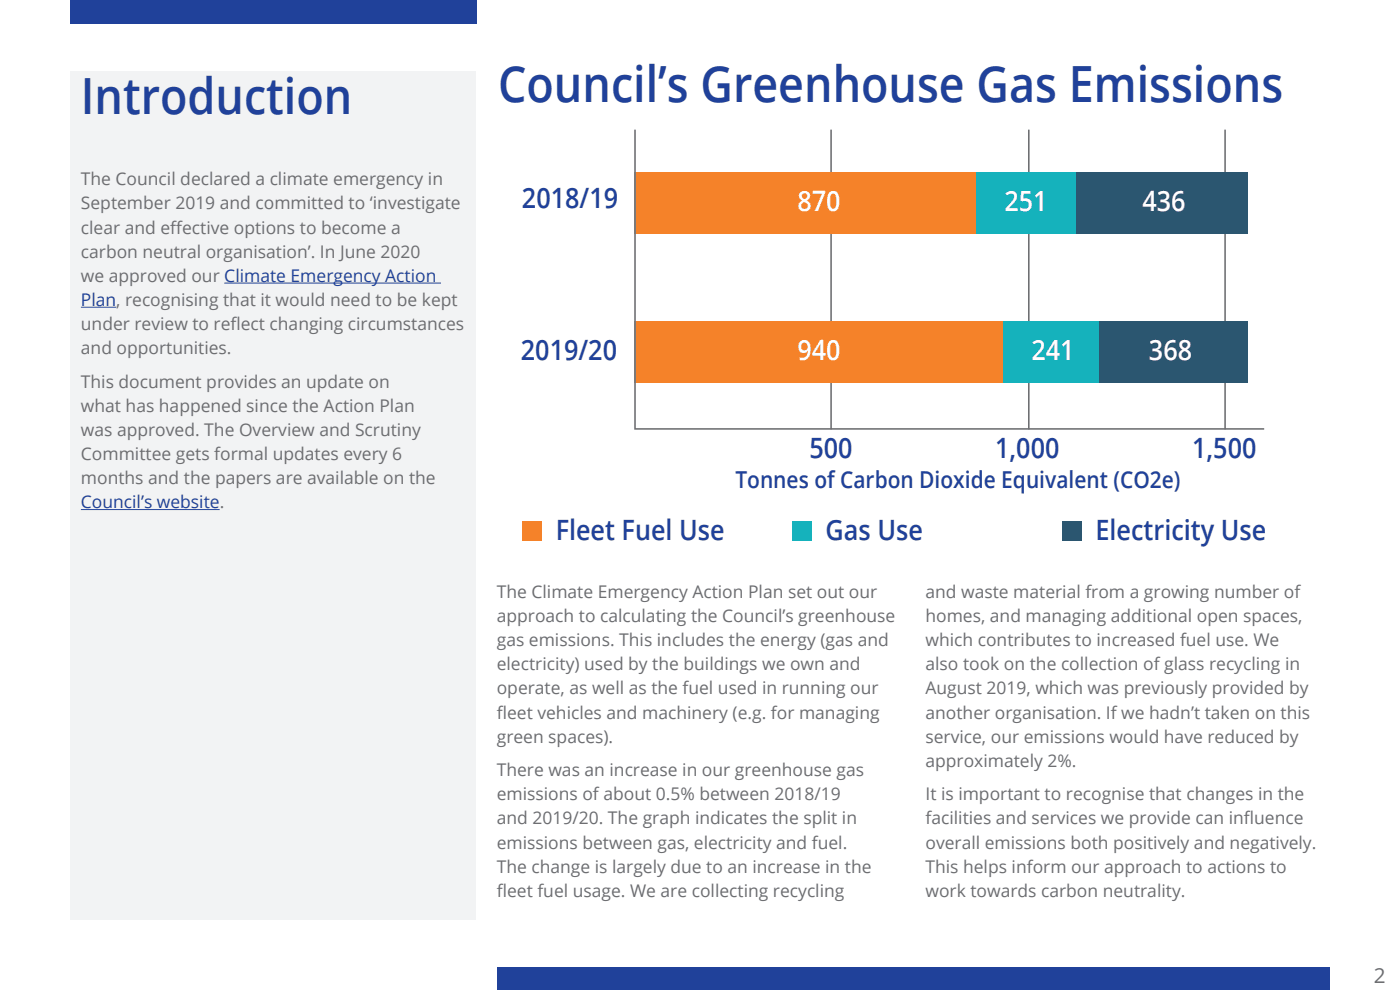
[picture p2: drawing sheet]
<svg xmlns="http://www.w3.org/2000/svg" width="297mm" height="210mm" viewBox="0 0 297 210" stroke-linecap="round" stroke-linejoin="round" font-family="sans-serif">
<defs><g id="words">
<g font-size="10.6" fill="#20419a">
<text x="105.7" y="21.7">Council’s Greenhouse Gas Emissions</text>
<text x="17.2" y="24.2">Introduction</text>
</g>
<g font-size="5.9" fill="#20419a">
<text x="110.7" y="44.1">2018/19</text>
<text x="110.5" y="76.4">2019/20</text>
<text x="171.7" y="97.2">500</text>
<text x="211.1" y="97.2">1,000</text>
<text x="252.9" y="97.2">1,500</text>
<text x="117.9" y="114.5">Fleet Fuel Use</text>
<text x="175.1" y="114.5">Gas Use</text>
<text x="232.4" y="114.5">Electricity Use</text>
</g>
<g font-size="5.9" fill="#fff">
<text x="169.2" y="44.8">870</text>
<text x="213.1" y="44.8">251</text>
<text x="242.4" y="44.8">436</text>
<text x="169.2" y="76.4">940</text>
<text x="218.8" y="76.4">241</text>
<text x="243.7" y="76.4">368</text>
</g>
<text font-size="4.9" fill="#20419a" x="156" y="103.4">Tonnes of Carbon Dioxide Equivalent (CO2e)</text>
<text font-size="4.4" fill="#6c6d70" x="291.5" y="208.5">2</text>
<g font-size="3.7" fill="#6c6d70">
<text x="17.2" y="39.3">The Council declared a climate emergency in</text>
<text x="17.2" y="44.4">September 2019 and committed to ‘investigate</text>
<text x="17.2" y="49.5">clear and ef</text>
<text x="36.1" y="49.5">fective options to become a</text>
<text x="17.2" y="54.7">carbon neutral organisation’. In June 2020</text>
<text x="17.2" y="59.8">we approved our Climate Emergency Action</text>
<text x="17.2" y="70">under review to ref</text>
<text x="48.9" y="70">lect changing circumstances</text>
<text x="17.2" y="75.1">and opportunities.</text>
<text x="17.2" y="82.2">This document provides an update on</text>
<text x="17.2" y="87.4">what has happened since the Action Plan</text>
<text x="17.2" y="92.5">was approved. The Overview and Scrutiny</text>
<text x="17.2" y="97.6">Committee gets formal updates every 6</text>
<text x="17.2" y="102.7">months and the papers are available on the</text>
<text x="105.4" y="126.8">The Climate Emergency Action Plan set out our</text>
<text x="105.4" y="131.9">approach to calculating the Council’s greenhouse</text>
<text x="196.3" y="126.8">and waste material from a growing number of</text>
<text x="196.3" y="131.9">homes, and managing additional open spaces,</text>
<text x="105.4" y="137.1">gas emissions. This includes the energy (gas and</text>
<text x="196.3" y="137.1">which contributes to increased fuel use. We</text>
<text x="105.4" y="142.2">electricity) used by the buildings we own and</text>
<text x="196.3" y="142.2">also took on the collection of glass recycling in</text>
<text x="105.4" y="147.3">operate, as well as the fuel used in running our</text>
<text x="196.3" y="147.3">August 2019, which was previously provided by</text>
<text x="105.4" y="152.4">f</text>
<text x="105.4" y="152.4">leet vehicles and machinery (e.g. for managing</text>
<text x="196.3" y="152.4">another organisation. If we hadn’t taken on this</text>
<text x="105.4" y="157.5">green spaces).</text>
<text x="196.3" y="157.5">service, our emissions would have reduced by</text>
<text x="105.4" y="164.6">There was an increase in our greenhouse gas</text>
<text x="196.3" y="162.6">approximately 2%.</text>
<text x="105.4" y="169.8">emissions of about 0.5% between 2018/19</text>
<text x="196.3" y="169.8">It is important to recognise that changes in the</text>
<text x="105.4" y="174.9">and 2019/20. The graph indicates the split in</text>
<text x="105.4" y="180">emissions between gas, electricity and fuel.</text>
<text x="196.3" y="174.9">facilities and services we provide can inf</text>
<text x="196.3" y="180">overall emissions both positively and negatively.</text>
<text x="263.9" y="174.9">luence</text>
<text x="105.4" y="185.1">The change is largely due to an increase in the</text>
<text x="196.3" y="185.1">This helps inform our approach to actions to</text>
<text x="105.4" y="190.2">f</text>
<text x="105.4" y="190.2">leet fuel usage. We are collecting recycling</text>
<text x="196.3" y="190.2">work towards carbon neutrality.</text>
</g>
<g font-size="3.7" fill="#20419a">
<text x="17.2" y="64.9">Plan, recognising that it would need to be kept</text>
<text x="17.2" y="107.8">Council’s website.</text>
</g>
</g></defs>
<g fill="#20419a">
<path d="M15 -.1h86.2v5.1h-86.2z"/>
<path d="M105.4 205.2h176.6v4.9h-176.6z"/>
</g>
<path d="M15 15h85.9v180h-85.9z" fill="#f2f3f4"/>
<path d="M17.2 65.2h7.5M47.6 60.1h45.9M17.2 108.1h29.4" fill="none" stroke="#20419a" stroke-width=".21"/>
<path d="M176.3 27.5v63.6M218.3 27.5v63.6M259.9 27.5v63.6" fill="none" stroke="#6c6d70" stroke-width=".33"/>
<path d="M134.6 36.5h72.6v13h-72.6z" fill="#f58229"/>
<path d="M207.2 36.5h21.2v13h-21.2z" fill="#15b2bc"/>
<path d="M228.4 36.5h36.3v13h-36.3z" fill="#2b5670"/>
<path d="M134.6 68.3h78.3v13h-78.3z" fill="#f58229"/>
<path d="M212.9 68.3h20.3v13h-20.3z" fill="#15b2bc"/>
<path d="M233.2 68.3h31.5v13h-31.5z" fill="#2b5670"/>
<path d="M134.7 27.5v63.5h133.5" fill="none" stroke="#6c6d70" stroke-width=".33"/>
<path d="M110.7 110.5h4.2v4.2h-4.2z" fill="#f58229"/>
<path d="M168 110.5h4.2v4.2h-4.2z" fill="#15b2bc"/>
<path d="M225.2 110.5h4.2v4.2h-4.2z" fill="#2b5670"/>
<use href="#words"/>
</svg>
